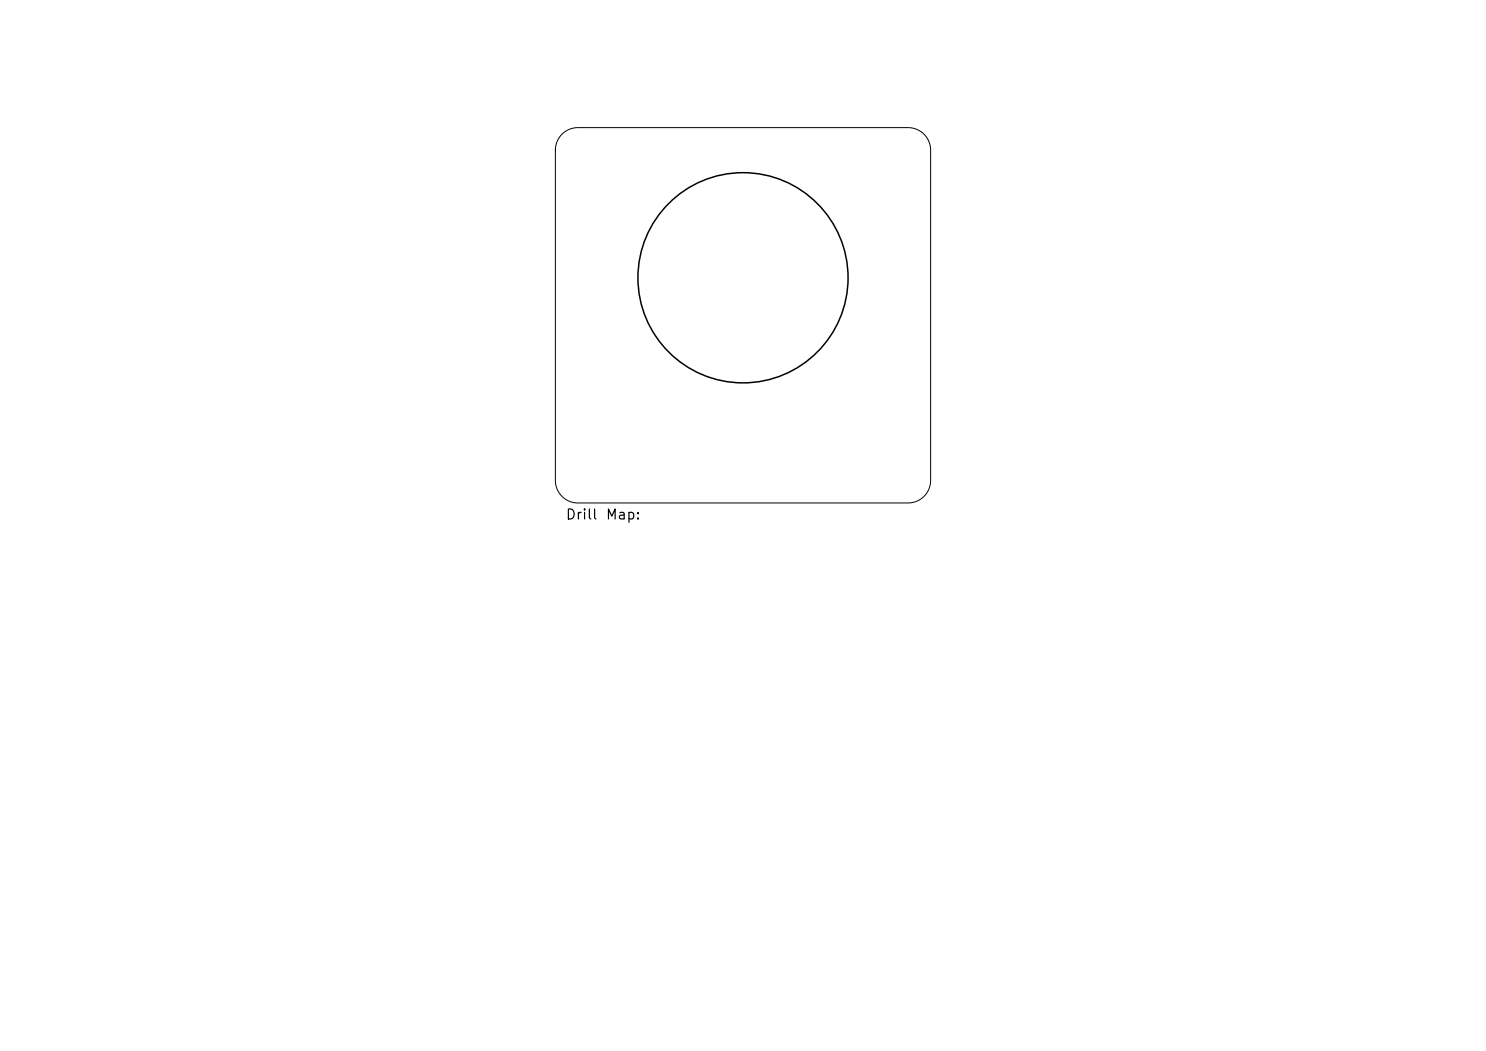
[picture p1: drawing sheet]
<svg xmlns="http://www.w3.org/2000/svg" width="297mm" height="210mm" viewBox="0 0 297 210" stroke-linecap="round" stroke-linejoin="round" font-family="sans-serif">
<defs><g id="words">
<g font-size="2">
<text x="112.9" y="104.3">Drill</text>
<text x="120.9" y="104.3">Map:</text>
</g>
</g></defs>
<path d="M112.3 26.8a4.5 4.5 0 0 1 3.2-1.3h66a4.5 4.5 0 0 1 4.5 4.5v66a4.5 4.5 0 0 1-4.5 4.5h-66a4.5 4.5 0 0 1-4.5-4.5v-66a4.5 4.5 0 0 1 1.3-3.2z" fill="none" stroke="#000" stroke-width=".2"/>
<circle cx="148.5" cy="55.5" r="21" fill="none" stroke="#000" stroke-width=".3"/>
<use href="#words"/>
</svg>
